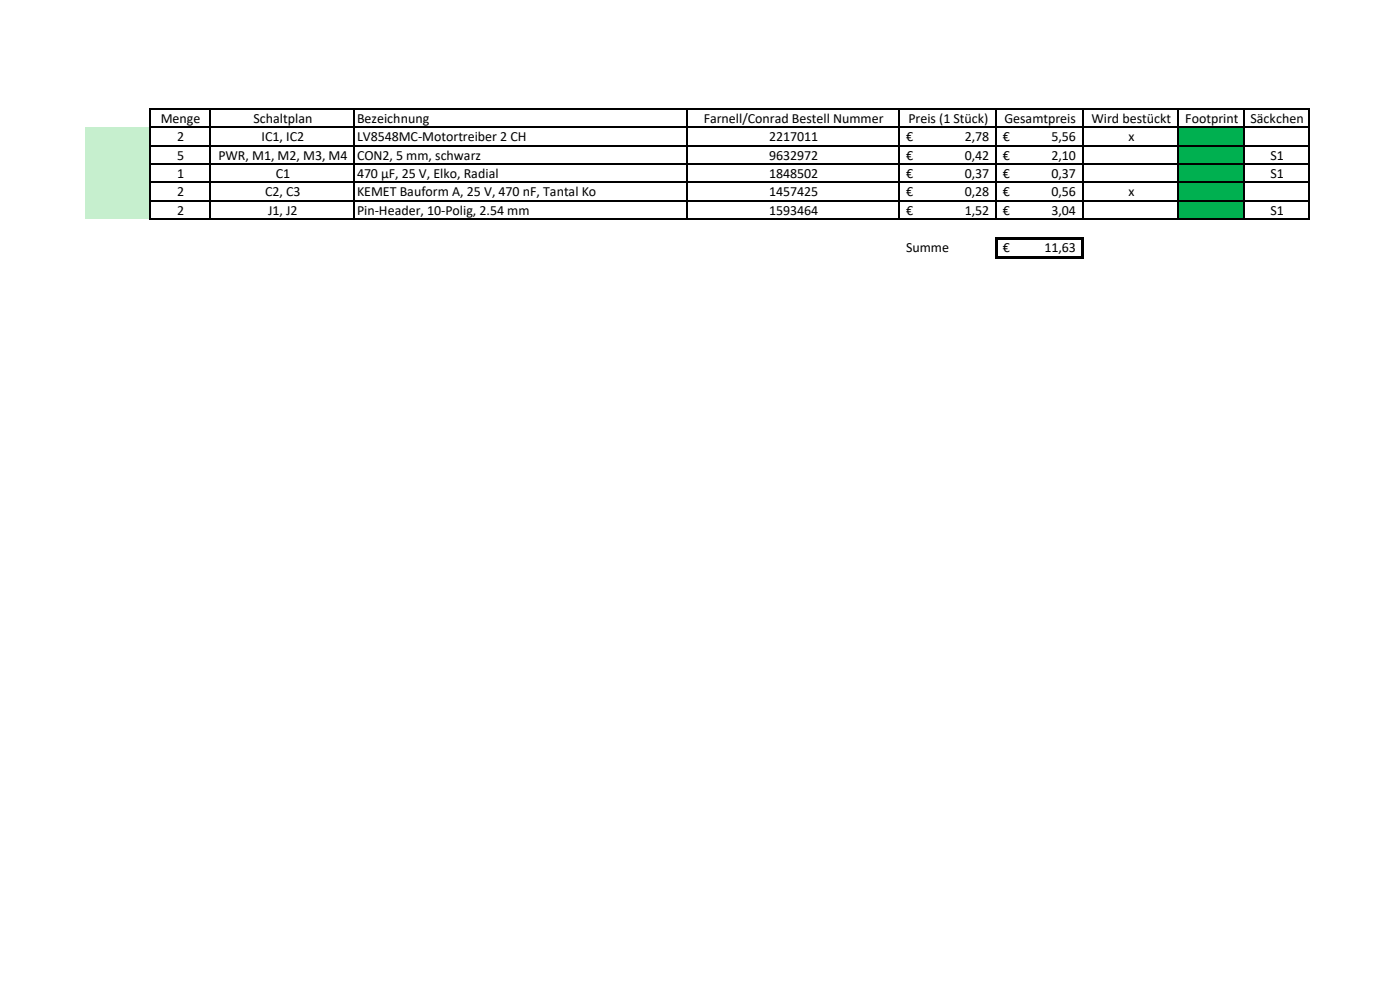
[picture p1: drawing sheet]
<svg xmlns="http://www.w3.org/2000/svg" width="297mm" height="210mm" viewBox="0 0 297 210" stroke-linecap="round" stroke-linejoin="round" font-family="sans-serif">
<defs><g id="words">
<g font-size="3">
<text x="34.1" y="26.1">Menge</text>
<text x="37.6" y="30">2</text>
<text x="53.8" y="26.1">Schaltplan</text>
<text x="55.5" y="30">IC1, IC2</text>
<text x="75.7" y="26.1">Bezeichnung</text>
<text x="75.7" y="30">LV8548MC-Motortreiber 2 CH</text>
<text x="149.3" y="26.1">Farnell/Conrad Bestell Nummer</text>
<text x="163.2" y="30">2217011</text>
<text x="192.2" y="30">€</text>
<text x="192.7" y="26.1">Preis (1 Stück)</text>
<text x="204.7" y="30">2,78</text>
<text x="212.7" y="30">€</text>
<text x="213.1" y="26.1">Gesamtpreis</text>
<text x="223.1" y="30">5,56</text>
<text x="231.6" y="26.1">Wird bestückt</text>
<text x="239.4" y="30">x</text>
<text x="251.5" y="26.1">Footprint</text>
<text x="265.3" y="26.1">Säckchen</text>
<text x="37.6" y="33.9">5</text>
<text x="46.3" y="33.9">PWR, M1, M2, M3, M4</text>
<text x="75.7" y="33.9">CON2, 5 mm, schwarz</text>
<text x="163.2" y="33.9">9632972</text>
<text x="192.2" y="33.9">€</text>
<text x="204.7" y="33.9">0,42</text>
<text x="212.7" y="33.9">€</text>
<text x="223.1" y="33.9">2,10</text>
<text x="269.5" y="33.9">S1</text>
<text x="37.6" y="37.8">1</text>
<text x="37.6" y="41.7">2</text>
<text x="56.3" y="41.7">C2, C3</text>
<text x="58.5" y="37.8">C1</text>
<text x="75.7" y="37.8">470 µF, 25 V, Elko, Radial</text>
<text x="75.7" y="41.7">KEMET Bauform A, 25 V, 470 nF, Tantal Ko</text>
<text x="163.2" y="37.8">1848502</text>
<text x="163.2" y="41.7">1457425</text>
<text x="192.2" y="37.8">€</text>
<text x="192.2" y="41.7">€</text>
<text x="204.7" y="37.8">0,37</text>
<text x="204.7" y="41.7">0,28</text>
<text x="212.7" y="37.8">€</text>
<text x="212.7" y="41.7">€</text>
<text x="223.1" y="37.8">0,37</text>
<text x="223.1" y="41.7">0,56</text>
<text x="239.4" y="41.7">x</text>
<text x="269.5" y="37.8">S1</text>
<text x="37.6" y="45.6">2</text>
<text x="56.9" y="45.6">J1, J2</text>
<text x="75.7" y="45.6">Pin-Header, 10-Polig, 2.54 mm</text>
<text x="163.2" y="45.6">1593464</text>
<text x="192.2" y="45.6">€</text>
<text x="204.7" y="45.6">1,52</text>
<text x="212.7" y="45.6">€</text>
<text x="223.1" y="45.6">3,04</text>
<text x="269.5" y="45.6">S1</text>
<text x="192.2" y="53.5">Summe</text>
<text x="212.7" y="53.5">€</text>
<text x="221.6" y="53.5">11,63</text>
</g>
</g></defs>
<path d="M18.1 27h13.7v19.5h-13.7z" fill-rule="evenodd" fill="#c6efce"/>
<path d="M250 27h13.9v19.5h-13.9z" fill-rule="evenodd" fill="#00b050"/>
<g fill="none" stroke="#000" stroke-width=".25">
<path d="M31.8 23v23.6M31.9 23.1h245.9M31.9 27h245.9M31.9 30.9h245.9M31.9 34.8h245.9M31.9 38.7h245.9M44.5 23.2v23.4M75.2 23.2v23.4M145.6 23.2v23.4M190.8 23.2v23.4M211.3 23.2v23.4M229.7 23.2v23.4"/>
<path d="M250 23.2v23.4M263.9 23.2v23.4M277.7 23.2v23.4M31.9 42.6h245.9M31.9 46.5h245.9"/>
</g>
<g fill="#000">
<path d="M211.1 50.3h.5v4.7h-.5z" fill-rule="evenodd"/>
<path d="M211.6 50.3h18.3v.5h-18.3z" fill-rule="evenodd"/>
<path d="M211.6 54.4h18.3v.6h-18.3z" fill-rule="evenodd"/>
<path d="M229.4 50.8h.5v4.2h-.5z" fill-rule="evenodd"/>
</g>
<use href="#words"/>
</svg>
